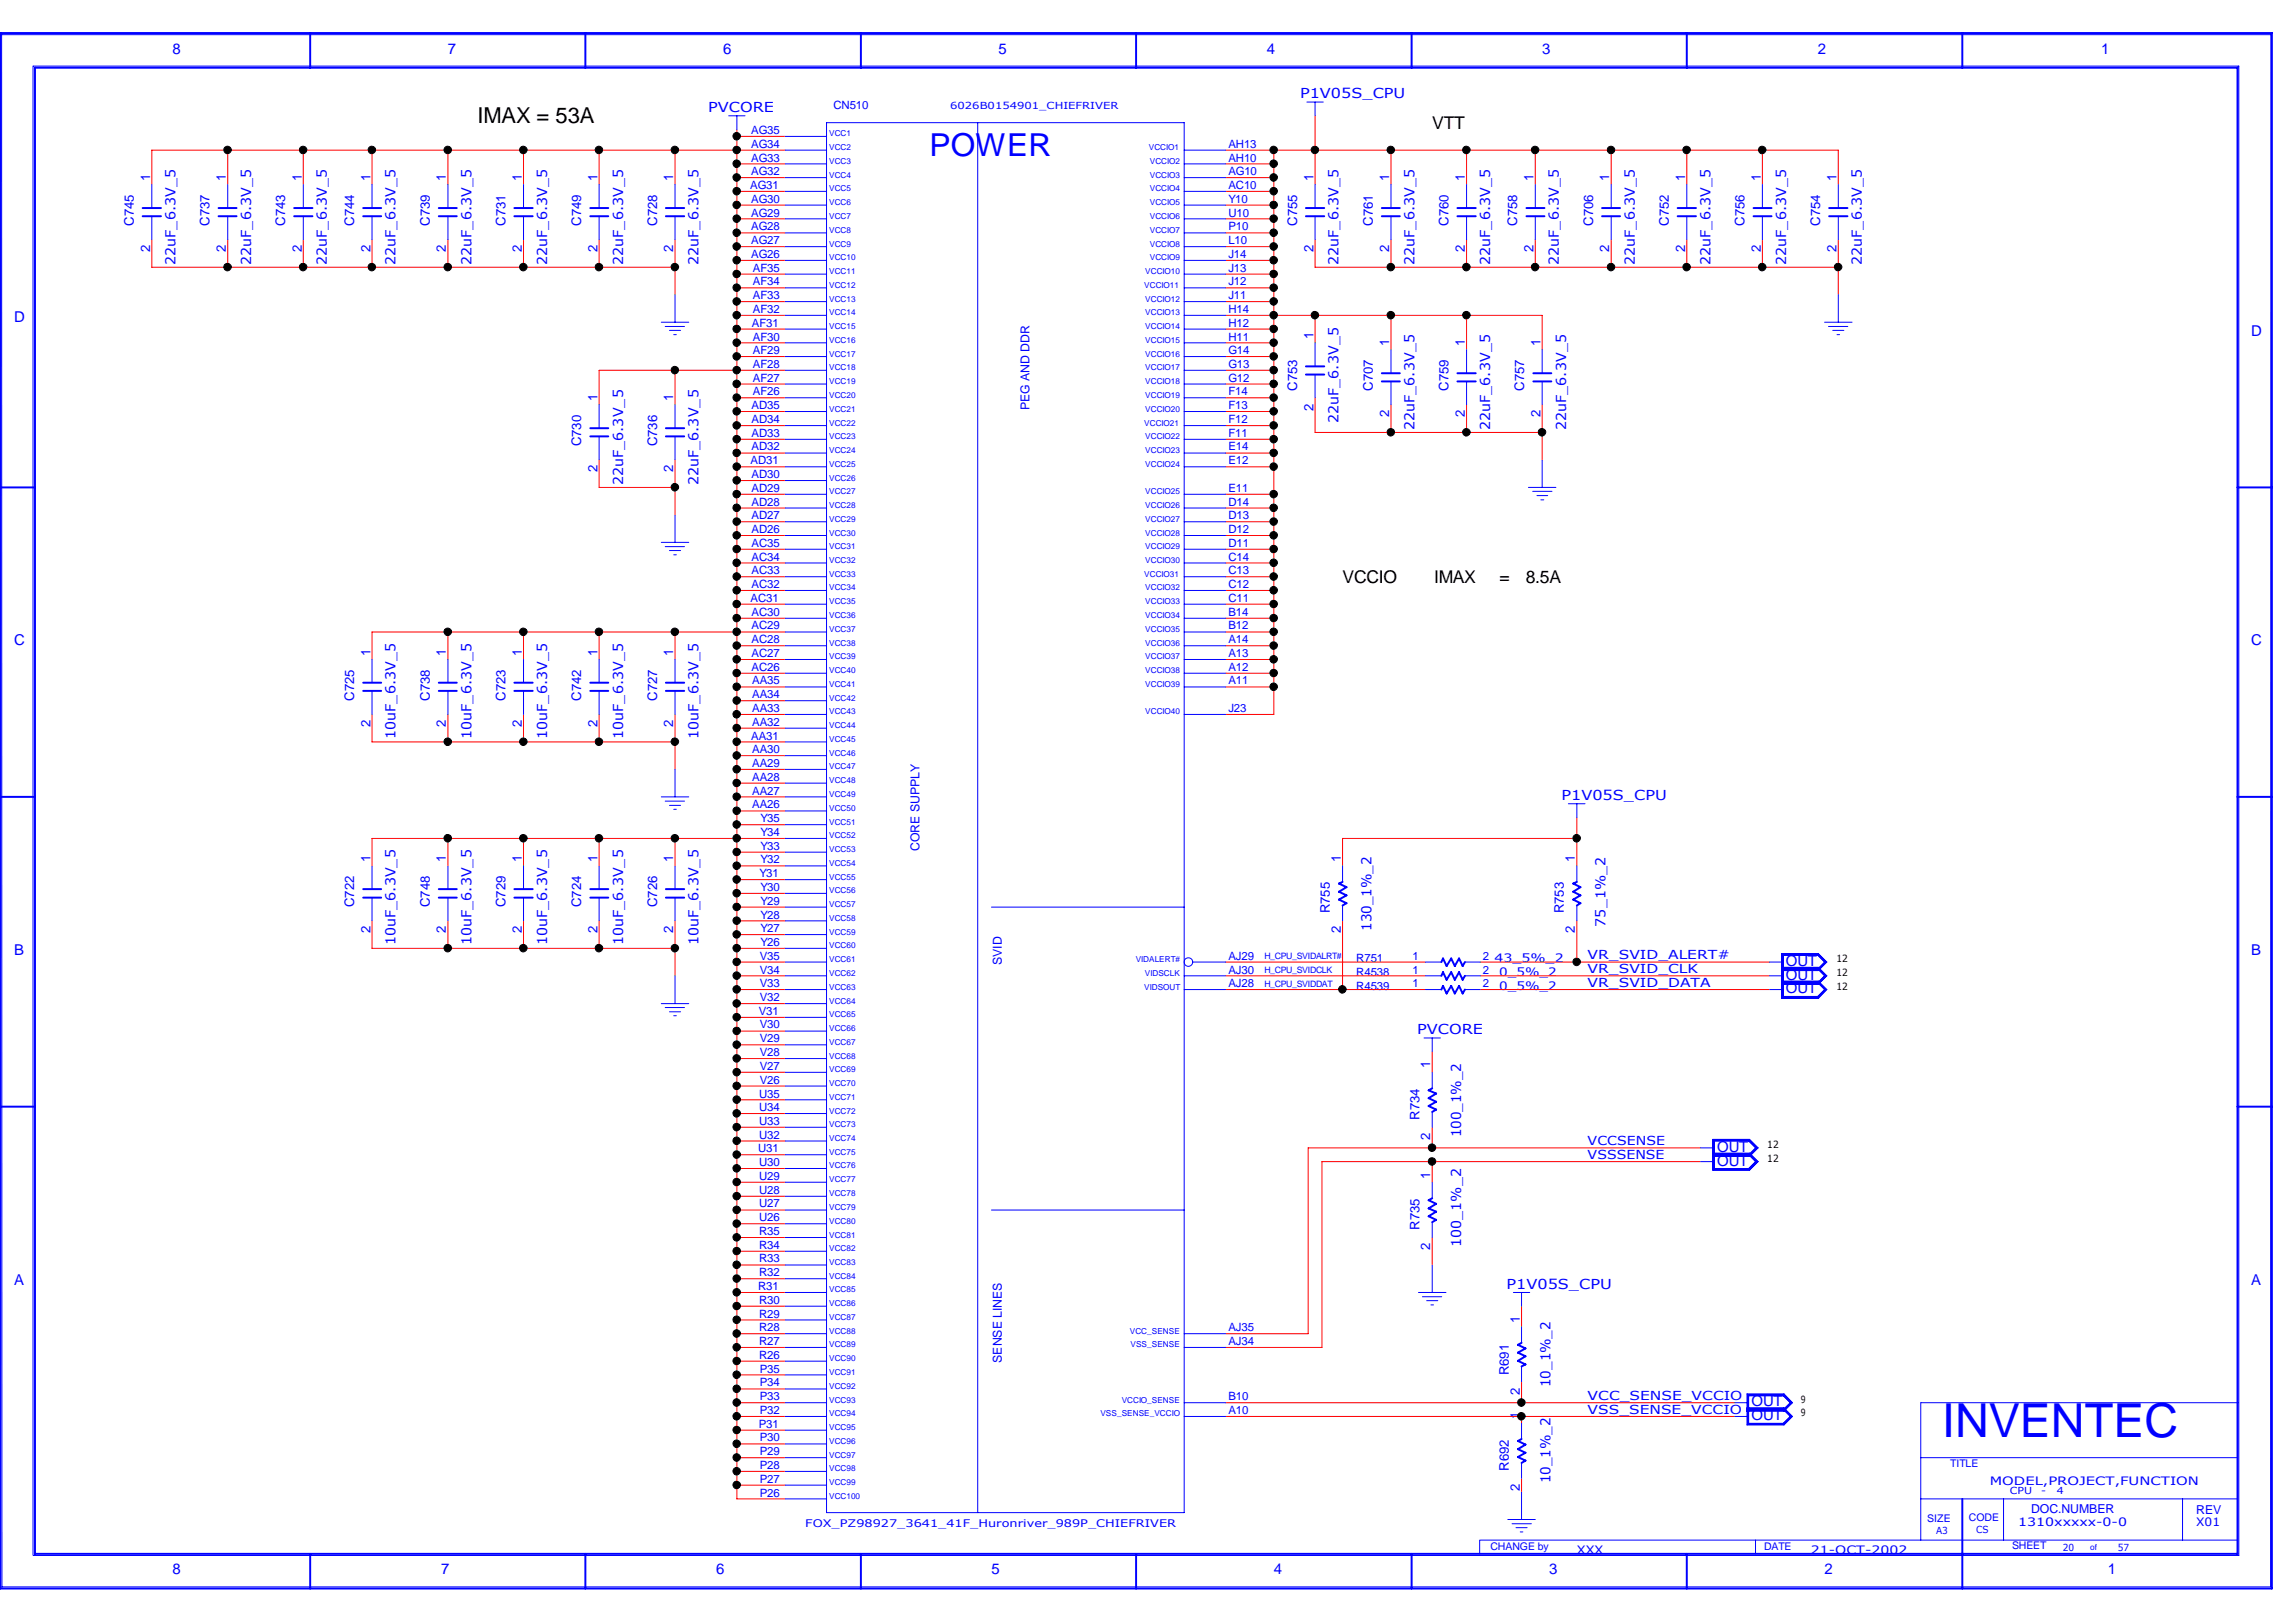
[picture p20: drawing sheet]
<svg xmlns="http://www.w3.org/2000/svg" width="297mm" height="210mm" viewBox="0 0 297 210" stroke-linecap="round" stroke-linejoin="round" font-family="sans-serif">
<defs><g id="words">
<text font-size="6.1" fill="#00f" x="251.2" y="186">INVENTEC</text>
<text font-size="4.1" fill="#00f" x="120.3" y="20.2">POWER</text>
<text font-size="2.8" x="61.8" y="15.9">IMAX = 53A</text>
<g font-size="2.3">
<text x="185.3" y="16.7">VTT</text>
<text x="173.7" y="75.5">VCCIO</text>
<text x="185.5" y="75.5">IMAX</text>
<text x="194" y="75.5">=</text>
<text x="197.4" y="75.5">8.5A</text>
</g>
<g font-size="1.9" fill="#00f">
<text x="22.3" y="6.9">8</text>
<text x="58" y="6.9">7</text>
<text x="93.6" y="6.9">6</text>
<text x="129.2" y="6.9">5</text>
<text x="163.9" y="6.9">4</text>
<text x="199.5" y="6.9">3</text>
<text x="235.2" y="6.9">2</text>
<text x="271.8" y="6.9">1</text>
<text x="1.8" y="41.7">D</text>
<text x="291.2" y="43.4">D</text>
<text x="1.8" y="83.5">C</text>
<text x="291.2" y="83.5">C</text>
<text x="1.8" y="123.6">B</text>
<text x="231.1" y="125">OUT</text>
<text x="291.2" y="123.6">B</text>
<text x="231.1" y="128.6">OUT</text>
<text x="231.1" y="126.8">OUT</text>
<text x="222.2" y="149.1">OUT</text>
<text x="222.2" y="150.8">OUT</text>
<text x="1.8" y="166.3">A</text>
<text x="291.2" y="166.3">A</text>
<text x="226.6" y="182">OUT</text>
<text x="226.6" y="183.8">OUT</text>
<text x="22.3" y="203.7">8</text>
<text x="57.1" y="203.7">7</text>
<text x="92.7" y="203.7">6</text>
<text x="128.3" y="203.7">5</text>
<text x="164.8" y="203.7">4</text>
<text x="200.4" y="203.7">3</text>
<text x="236" y="203.7">2</text>
<text x="272.7" y="203.7">1</text>
</g>
<g font-size="1.8" fill="#00f">
<text x="91.6" y="14.5">PVCORE</text>
<text x="168.2" y="12.7">P1V05S_CPU</text>
<text x="22.7" y="34.3" transform="rotate(-90 22.7 34.3)">22uF_6.3V_5</text>
<text x="32.5" y="34.3" transform="rotate(-90 32.5 34.3)">22uF_6.3V_5</text>
<text x="42.3" y="34.3" transform="rotate(-90 42.3 34.3)">22uF_6.3V_5</text>
<text x="51.2" y="34.3" transform="rotate(-90 51.2 34.3)">22uF_6.3V_5</text>
<text x="61" y="34.3" transform="rotate(-90 61 34.3)">22uF_6.3V_5</text>
<text x="70.8" y="34.3" transform="rotate(-90 70.8 34.3)">22uF_6.3V_5</text>
<text x="80.6" y="34.3" transform="rotate(-90 80.6 34.3)">22uF_6.3V_5</text>
<text x="90.4" y="34.3" transform="rotate(-90 90.4 34.3)">22uF_6.3V_5</text>
<text x="173.2" y="34.3" transform="rotate(-90 173.2 34.3)">22uF_6.3V_5</text>
<text x="183" y="34.3" transform="rotate(-90 183 34.3)">22uF_6.3V_5</text>
<text x="192.8" y="34.3" transform="rotate(-90 192.8 34.3)">22uF_6.3V_5</text>
<text x="201.7" y="34.3" transform="rotate(-90 201.7 34.3)">22uF_6.3V_5</text>
<text x="211.5" y="34.3" transform="rotate(-90 211.5 34.3)">22uF_6.3V_5</text>
<text x="221.3" y="34.3" transform="rotate(-90 221.3 34.3)">22uF_6.3V_5</text>
<text x="231.1" y="34.3" transform="rotate(-90 231.1 34.3)">22uF_6.3V_5</text>
<text x="240.9" y="34.3" transform="rotate(-90 240.9 34.3)">22uF_6.3V_5</text>
<text x="173.2" y="54.8" transform="rotate(-90 173.2 54.8)">22uF_6.3V_5</text>
<text x="183" y="55.7" transform="rotate(-90 183 55.7)">22uF_6.3V_5</text>
<text x="192.8" y="55.7" transform="rotate(-90 192.8 55.7)">22uF_6.3V_5</text>
<text x="202.6" y="55.7" transform="rotate(-90 202.6 55.7)">22uF_6.3V_5</text>
<text x="80.6" y="62.8" transform="rotate(-90 80.6 62.8)">22uF_6.3V_5</text>
<text x="90.4" y="62.8" transform="rotate(-90 90.4 62.8)">22uF_6.3V_5</text>
<text x="51.2" y="95.6" transform="rotate(-90 51.2 95.6)">10uF_6.3V_5</text>
<text x="61" y="95.6" transform="rotate(-90 61 95.6)">10uF_6.3V_5</text>
<text x="70.8" y="95.6" transform="rotate(-90 70.8 95.6)">10uF_6.3V_5</text>
<text x="80.6" y="95.6" transform="rotate(-90 80.6 95.6)">10uF_6.3V_5</text>
<text x="90.4" y="95.6" transform="rotate(-90 90.4 95.6)">10uF_6.3V_5</text>
<text x="202" y="103.6">P1V05S_CPU</text>
<text x="207.7" y="119.9" transform="rotate(-90 207.7 119.9)">75_1%_2</text>
<text x="51.2" y="122.3" transform="rotate(-90 51.2 122.3)">10uF_6.3V_5</text>
<text x="61" y="122.3" transform="rotate(-90 61 122.3)">10uF_6.3V_5</text>
<text x="70.8" y="122.3" transform="rotate(-90 70.8 122.3)">10uF_6.3V_5</text>
<text x="80.6" y="122.3" transform="rotate(-90 80.6 122.3)">10uF_6.3V_5</text>
<text x="90.4" y="122.3" transform="rotate(-90 90.4 122.3)">10uF_6.3V_5</text>
<text x="177.4" y="120.4" transform="rotate(-90 177.4 120.4)">130_1%_2</text>
<text x="183.3" y="133.9">PVCORE</text>
<text x="189" y="147.2" transform="rotate(-90 189 147.2)">100_1%_2</text>
<text x="189" y="161.4" transform="rotate(-90 189 161.4)">100_1%_2</text>
<text x="194.9" y="166.8">P1V05S_CPU</text>
<text x="200.6" y="179.5" transform="rotate(-90 200.6 179.5)">10_1%_2</text>
<text x="200.6" y="191.9" transform="rotate(-90 200.6 191.9)">10_1%_2</text>
</g>
<g font-size="1.7" fill="#00f">
<text x="19.4" y="23.4" transform="rotate(-90 19.4 23.4)">1</text>
<text x="29.2" y="23.4" transform="rotate(-90 29.2 23.4)">1</text>
<text x="39" y="23.4" transform="rotate(-90 39 23.4)">1</text>
<text x="47.9" y="23.4" transform="rotate(-90 47.9 23.4)">1</text>
<text x="57.7" y="23.4" transform="rotate(-90 57.7 23.4)">1</text>
<text x="67.5" y="23.4" transform="rotate(-90 67.5 23.4)">1</text>
<text x="77.3" y="23.4" transform="rotate(-90 77.3 23.4)">1</text>
<text x="87.1" y="23.4" transform="rotate(-90 87.1 23.4)">1</text>
<text x="169.9" y="23.4" transform="rotate(-90 169.9 23.4)">1</text>
<text x="179.7" y="23.4" transform="rotate(-90 179.7 23.4)">1</text>
<text x="189.5" y="23.4" transform="rotate(-90 189.5 23.4)">1</text>
<text x="198.4" y="23.4" transform="rotate(-90 198.4 23.4)">1</text>
<text x="208.2" y="23.4" transform="rotate(-90 208.2 23.4)">1</text>
<text x="218" y="23.4" transform="rotate(-90 218 23.4)">1</text>
<text x="227.8" y="23.4" transform="rotate(-90 227.8 23.4)">1</text>
<text x="237.6" y="23.4" transform="rotate(-90 237.6 23.4)">1</text>
<text x="17.3" y="29.2" transform="rotate(-90 17.3 29.2)">C745</text>
<text x="27.1" y="29.2" transform="rotate(-90 27.1 29.2)">C737</text>
<text x="36.9" y="29.2" transform="rotate(-90 36.9 29.2)">C743</text>
<text x="45.8" y="29.2" transform="rotate(-90 45.8 29.2)">C744</text>
<text x="55.6" y="29.2" transform="rotate(-90 55.6 29.2)">C739</text>
<text x="65.4" y="29.2" transform="rotate(-90 65.4 29.2)">C731</text>
<text x="75.2" y="29.2" transform="rotate(-90 75.2 29.2)">C749</text>
<text x="85" y="29.2" transform="rotate(-90 85 29.2)">C728</text>
<text x="167.8" y="29.2" transform="rotate(-90 167.8 29.2)">C755</text>
<text x="177.6" y="29.2" transform="rotate(-90 177.6 29.2)">C761</text>
<text x="187.4" y="29.2" transform="rotate(-90 187.4 29.2)">C760</text>
<text x="196.3" y="29.2" transform="rotate(-90 196.3 29.2)">C758</text>
<text x="206.1" y="29.2" transform="rotate(-90 206.1 29.2)">C706</text>
<text x="215.9" y="29.2" transform="rotate(-90 215.9 29.2)">C752</text>
<text x="225.7" y="29.2" transform="rotate(-90 225.7 29.2)">C756</text>
<text x="235.5" y="29.2" transform="rotate(-90 235.5 29.2)">C754</text>
<text x="19.4" y="32.6" transform="rotate(-90 19.4 32.6)">2</text>
<text x="29.2" y="32.6" transform="rotate(-90 29.2 32.6)">2</text>
<text x="39" y="32.6" transform="rotate(-90 39 32.6)">2</text>
<text x="47.9" y="32.6" transform="rotate(-90 47.9 32.6)">2</text>
<text x="57.7" y="32.6" transform="rotate(-90 57.7 32.6)">2</text>
<text x="67.5" y="32.6" transform="rotate(-90 67.5 32.6)">2</text>
<text x="77.3" y="32.6" transform="rotate(-90 77.3 32.6)">2</text>
<text x="87.1" y="32.6" transform="rotate(-90 87.1 32.6)">2</text>
<text x="169.9" y="32.6" transform="rotate(-90 169.9 32.6)">2</text>
<text x="179.7" y="32.6" transform="rotate(-90 179.7 32.6)">2</text>
<text x="189.5" y="32.6" transform="rotate(-90 189.5 32.6)">2</text>
<text x="198.4" y="32.6" transform="rotate(-90 198.4 32.6)">2</text>
<text x="208.2" y="32.6" transform="rotate(-90 208.2 32.6)">2</text>
<text x="218" y="32.6" transform="rotate(-90 218 32.6)">2</text>
<text x="227.8" y="32.6" transform="rotate(-90 227.8 32.6)">2</text>
<text x="237.6" y="32.6" transform="rotate(-90 237.6 32.6)">2</text>
<text x="169.9" y="43.9" transform="rotate(-90 169.9 43.9)">1</text>
<text x="179.7" y="44.8" transform="rotate(-90 179.7 44.8)">1</text>
<text x="189.5" y="44.8" transform="rotate(-90 189.5 44.8)">1</text>
<text x="199.3" y="44.8" transform="rotate(-90 199.3 44.8)">1</text>
<text x="77.3" y="51.9" transform="rotate(-90 77.3 51.9)">1</text>
<text x="87.1" y="51.9" transform="rotate(-90 87.1 51.9)">1</text>
<text x="167.8" y="50.6" transform="rotate(-90 167.8 50.6)">C753</text>
<text x="169.9" y="53.1" transform="rotate(-90 169.9 53.1)">2</text>
<text x="177.6" y="50.6" transform="rotate(-90 177.6 50.6)">C707</text>
<text x="187.4" y="50.6" transform="rotate(-90 187.4 50.6)">C759</text>
<text x="197.2" y="50.6" transform="rotate(-90 197.2 50.6)">C757</text>
<text x="75.2" y="57.7" transform="rotate(-90 75.2 57.7)">C730</text>
<text x="85" y="57.7" transform="rotate(-90 85 57.7)">C736</text>
<text x="179.7" y="54" transform="rotate(-90 179.7 54)">2</text>
<text x="189.5" y="54" transform="rotate(-90 189.5 54)">2</text>
<text x="199.3" y="54" transform="rotate(-90 199.3 54)">2</text>
<text x="77.3" y="61.1" transform="rotate(-90 77.3 61.1)">2</text>
<text x="87.1" y="61.1" transform="rotate(-90 87.1 61.1)">2</text>
<text x="47.9" y="84.8" transform="rotate(-90 47.9 84.8)">1</text>
<text x="57.7" y="84.8" transform="rotate(-90 57.7 84.8)">1</text>
<text x="67.5" y="84.8" transform="rotate(-90 67.5 84.8)">1</text>
<text x="77.3" y="84.8" transform="rotate(-90 77.3 84.8)">1</text>
<text x="87.1" y="84.8" transform="rotate(-90 87.1 84.8)">1</text>
<text x="45.8" y="90.7" transform="rotate(-90 45.8 90.7)">C725</text>
<text x="47.9" y="94.1" transform="rotate(-90 47.9 94.1)">2</text>
<text x="55.6" y="90.7" transform="rotate(-90 55.6 90.7)">C738</text>
<text x="57.7" y="94.1" transform="rotate(-90 57.7 94.1)">2</text>
<text x="65.4" y="90.7" transform="rotate(-90 65.4 90.7)">C723</text>
<text x="67.5" y="94.1" transform="rotate(-90 67.5 94.1)">2</text>
<text x="75.2" y="90.7" transform="rotate(-90 75.2 90.7)">C742</text>
<text x="77.3" y="94.1" transform="rotate(-90 77.3 94.1)">2</text>
<text x="85" y="90.7" transform="rotate(-90 85 90.7)">C727</text>
<text x="87.1" y="94.1" transform="rotate(-90 87.1 94.1)">2</text>
<text x="47.9" y="111.5" transform="rotate(-90 47.9 111.5)">1</text>
<text x="57.7" y="111.5" transform="rotate(-90 57.7 111.5)">1</text>
<text x="67.5" y="111.5" transform="rotate(-90 67.5 111.5)">1</text>
<text x="77.3" y="111.5" transform="rotate(-90 77.3 111.5)">1</text>
<text x="87.1" y="111.5" transform="rotate(-90 87.1 111.5)">1</text>
<text x="173.5" y="111.5" transform="rotate(-90 173.5 111.5)">1</text>
<text x="203.7" y="111.5" transform="rotate(-90 203.7 111.5)">1</text>
<text x="45.8" y="117.4" transform="rotate(-90 45.8 117.4)">C722</text>
<text x="55.6" y="117.4" transform="rotate(-90 55.6 117.4)">C748</text>
<text x="65.4" y="117.4" transform="rotate(-90 65.4 117.4)">C729</text>
<text x="75.2" y="117.4" transform="rotate(-90 75.2 117.4)">C724</text>
<text x="85" y="117.4" transform="rotate(-90 85 117.4)">C726</text>
<text x="172" y="118.2" transform="rotate(-90 172 118.2)">R755</text>
<text x="202.3" y="118.2" transform="rotate(-90 202.3 118.2)">R753</text>
<text x="47.9" y="120.8" transform="rotate(-90 47.9 120.8)">2</text>
<text x="57.7" y="120.8" transform="rotate(-90 57.7 120.8)">2</text>
<text x="67.5" y="120.8" transform="rotate(-90 67.5 120.8)">2</text>
<text x="77.3" y="120.8" transform="rotate(-90 77.3 120.8)">2</text>
<text x="87.1" y="120.8" transform="rotate(-90 87.1 120.8)">2</text>
<text x="173.5" y="120.8" transform="rotate(-90 173.5 120.8)">2</text>
<text x="203.7" y="120.8" transform="rotate(-90 203.7 120.8)">2</text>
<text x="185" y="138.3" transform="rotate(-90 185 138.3)">1</text>
<text x="183.6" y="144.9" transform="rotate(-90 183.6 144.9)">R734</text>
<text x="185" y="147.5" transform="rotate(-90 185 147.5)">2</text>
<text x="185" y="152.5" transform="rotate(-90 185 152.5)">1</text>
<text x="183.6" y="159.1" transform="rotate(-90 183.6 159.1)">R735</text>
<text x="185" y="161.8" transform="rotate(-90 185 161.8)">2</text>
<text x="196.6" y="171.2" transform="rotate(-90 196.6 171.2)">1</text>
<text x="195.2" y="178" transform="rotate(-90 195.2 178)">R691</text>
<text x="196.6" y="183.7" transform="rotate(-90 196.6 183.7)">1</text>
<text x="196.6" y="180.5" transform="rotate(-90 196.6 180.5)">2</text>
<text x="195.2" y="190.3" transform="rotate(-90 195.2 190.3)">R692</text>
<text x="196.6" y="192.9" transform="rotate(-90 196.6 192.9)">2</text>
</g>
<g font-size="1.6" fill="#00f">
<text x="133.2" y="53.1" transform="rotate(-90 133.2 53.1)">PEG AND DDR</text>
<text x="119" y="110.1" transform="rotate(-90 119 110.1)">CORE SUPPLY</text>
<text x="129.6" y="124.9" transform="rotate(-90 129.6 124.9)">SVID</text>
<text x="205.4" y="124.2">VR_SVID_ALERT#</text>
<text x="205.4" y="125.9">VR_SVID_CLK</text>
<text x="205.4" y="127.7">VR_SVID_DATA</text>
<text x="205.4" y="148.2">VCCSENSE</text>
<text x="205.4" y="150">VSSSENSE</text>
<text x="129.6" y="176.4" transform="rotate(-90 129.6 176.4)">SENSE LINES</text>
<text x="205.4" y="181.1">VCC_SENSE_VCCIO</text>
<text x="205.4" y="182.9">VSS_SENSE_VCCIO</text>
<text x="262.8" y="195.8">DOC.NUMBER</text>
<text x="284.1" y="195.9">REV</text>
</g>
<g font-size="1.5" fill="#00f">
<text x="97.2" y="17.4">AG35</text>
<text x="107.8" y="14.1">CN510</text>
<text x="97.2" y="22.7">AG32</text>
<text x="97.2" y="20.9">AG33</text>
<text x="97.2" y="19.1">AG34</text>
<text x="158.9" y="22.7">AG10</text>
<text x="158.9" y="20.9">AH10</text>
<text x="158.9" y="19.1">AH13</text>
<text x="97.1" y="24.5">AG31</text>
<text x="97.2" y="29.8">AG28</text>
<text x="97.2" y="28">AG29</text>
<text x="97.2" y="26.2">AG30</text>
<text x="158.9" y="29.8">P10</text>
<text x="158.9" y="28">U10</text>
<text x="158.9" y="26.2">Y10</text>
<text x="158.9" y="24.5">AC10</text>
<text x="97.2" y="31.6">AG27</text>
<text x="97.2" y="33.4">AG26</text>
<text x="97.4" y="35.1">AF35</text>
<text x="158.9" y="33.4">J14</text>
<text x="158.9" y="31.6">L10</text>
<text x="158.9" y="35.1">J13</text>
<text x="97.4" y="40.5">AF32</text>
<text x="97.4" y="38.7">AF33</text>
<text x="97.4" y="36.9">AF34</text>
<text x="158.9" y="40.5">H14</text>
<text x="158.9" y="38.7">J11</text>
<text x="158.9" y="36.9">J12</text>
<text x="97.3" y="42.3">AF31</text>
<text x="97.4" y="47.6">AF28</text>
<text x="97.4" y="45.8">AF29</text>
<text x="97.4" y="44.1">AF30</text>
<text x="158.9" y="47.6">G13</text>
<text x="158.9" y="45.8">G14</text>
<text x="158.9" y="44.1">H11</text>
<text x="158.9" y="42.3">H12</text>
<text x="97.2" y="53">AD35</text>
<text x="97.4" y="51.2">AF26</text>
<text x="97.4" y="49.4">AF27</text>
<text x="158.9" y="53">F13</text>
<text x="158.9" y="51.2">F14</text>
<text x="158.9" y="49.4">G12</text>
<text x="97.2" y="58.3">AD32</text>
<text x="97.2" y="56.5">AD33</text>
<text x="97.2" y="54.7">AD34</text>
<text x="158.9" y="58.3">E14</text>
<text x="158.9" y="56.5">F11</text>
<text x="158.9" y="54.7">F12</text>
<text x="97.1" y="60.1">AD31</text>
<text x="97.2" y="65.4">AD28</text>
<text x="97.2" y="63.6">AD29</text>
<text x="97.2" y="61.8">AD30</text>
<text x="158.9" y="65.4">D14</text>
<text x="158.9" y="63.6">E11</text>
<text x="158.9" y="60.1">E12</text>
<text x="97.2" y="70.8">AC35</text>
<text x="97.2" y="69">AD26</text>
<text x="97.2" y="67.2">AD27</text>
<text x="158.9" y="70.8">D11</text>
<text x="158.9" y="69">D12</text>
<text x="158.9" y="67.2">D13</text>
<text x="97.1" y="77.9">AC31</text>
<text x="97.2" y="76.1">AC32</text>
<text x="97.2" y="74.3">AC33</text>
<text x="97.2" y="72.6">AC34</text>
<text x="158.9" y="77.9">C11</text>
<text x="158.9" y="76.1">C12</text>
<text x="158.9" y="74.3">C13</text>
<text x="158.9" y="72.6">C14</text>
<text x="97.2" y="83.2">AC28</text>
<text x="97.2" y="81.4">AC29</text>
<text x="97.2" y="79.7">AC30</text>
<text x="158.9" y="83.2">A14</text>
<text x="158.9" y="81.4">B12</text>
<text x="158.9" y="79.7">B14</text>
<text x="97.2" y="86.8">AC26</text>
<text x="97.2" y="85">AC27</text>
<text x="97.3" y="88.6">AA35</text>
<text x="158.9" y="88.6">A11</text>
<text x="158.9" y="86.8">A12</text>
<text x="158.9" y="85">A13</text>
<text x="97.2" y="95.7">AA31</text>
<text x="97.3" y="93.9">AA32</text>
<text x="97.3" y="92.2">AA33</text>
<text x="97.3" y="90.4">AA34</text>
<text x="158.9" y="92.2">J23</text>
<text x="97.3" y="101">AA28</text>
<text x="97.3" y="99.3">AA29</text>
<text x="97.3" y="97.5">AA30</text>
<text x="97.3" y="104.6">AA26</text>
<text x="97.3" y="102.8">AA27</text>
<text x="98.4" y="106.4">Y35</text>
<text x="98.3" y="113.5">Y31</text>
<text x="98.4" y="111.7">Y32</text>
<text x="98.4" y="109.9">Y33</text>
<text x="98.4" y="108.2">Y34</text>
<text x="98.4" y="118.9">Y28</text>
<text x="98.4" y="117.1">Y29</text>
<text x="98.4" y="115.3">Y30</text>
<text x="98.3" y="126">V34</text>
<text x="98.3" y="124.2">V35</text>
<text x="98.4" y="122.4">Y26</text>
<text x="98.4" y="120.6">Y27</text>
<text x="158.9" y="126">AJ30</text>
<text x="158.9" y="124.2">AJ29</text>
<text x="175.5" y="124.5">R751</text>
<text x="182.7" y="126">1</text>
<text x="182.7" y="124.2">1</text>
<text x="191.9" y="126">2</text>
<text x="191.9" y="124.2">2</text>
<text x="193.3" y="124.5">43_5%_2</text>
<text x="98.2" y="131.3">V31</text>
<text x="98.3" y="129.5">V32</text>
<text x="98.3" y="127.8">V33</text>
<text x="158.9" y="127.8">AJ28</text>
<text x="175.5" y="128.1">R4539</text>
<text x="175.5" y="126.3">R4538</text>
<text x="182.7" y="127.8">1</text>
<text x="191.9" y="127.8">2</text>
<text x="194" y="128.1">0_5%_2</text>
<text x="194" y="126.3">0_5%_2</text>
<text x="98.3" y="136.7">V28</text>
<text x="98.3" y="134.9">V29</text>
<text x="98.3" y="133.1">V30</text>
<text x="98.2" y="143.8">U34</text>
<text x="98.2" y="142">U35</text>
<text x="98.3" y="140.3">V26</text>
<text x="98.3" y="138.4">V27</text>
<text x="98.1" y="149.1">U31</text>
<text x="98.2" y="147.4">U32</text>
<text x="98.2" y="145.6">U33</text>
<text x="98.2" y="154.5">U28</text>
<text x="98.2" y="152.7">U29</text>
<text x="98.2" y="150.9">U30</text>
<text x="98.2" y="161.6">R34</text>
<text x="98.2" y="159.8">R35</text>
<text x="98.2" y="158">U26</text>
<text x="98.2" y="156.3">U27</text>
<text x="98.1" y="167">R31</text>
<text x="98.2" y="165.2">R32</text>
<text x="98.2" y="163.4">R33</text>
<text x="98.2" y="172.3">R28</text>
<text x="98.2" y="170.5">R29</text>
<text x="98.2" y="168.7">R30</text>
<text x="158.9" y="172.3">AJ35</text>
<text x="98.2" y="175.9">R26</text>
<text x="98.2" y="174.1">R27</text>
<text x="98.3" y="179.4">P34</text>
<text x="98.3" y="177.6">P35</text>
<text x="158.9" y="174.1">AJ34</text>
<text x="98.2" y="184.7">P31</text>
<text x="98.3" y="183">P32</text>
<text x="98.3" y="181.2">P33</text>
<text x="158.9" y="183">A10</text>
<text x="158.9" y="181.2">B10</text>
<text x="98.3" y="191.9">P27</text>
<text x="98.3" y="190.1">P28</text>
<text x="98.3" y="188.3">P29</text>
<text x="98.3" y="186.5">P30</text>
<text x="98.3" y="193.7">P26</text>
<text x="257.4" y="192.2">MODEL,PROJECT,FUNCTION</text>
<text x="261.1" y="197.5">1310xxxxx-0-0</text>
<text x="284.1" y="197.5">X01</text>
<text x="204" y="201.1">XXX</text>
<text x="234.3" y="201.1">21-OCT-2002</text>
</g>
<g font-size="1.4" fill="#00f">
<text x="252.3" y="189.9">TITLE</text>
<text x="104.2" y="197.6">FOX_PZ98927_3641_41F_Huronriver_989P_CHIEFRIVER</text>
<text x="249.3" y="197">SIZE</text>
<text x="254.7" y="196.8">CODE</text>
<text x="192.8" y="200.6">CHANGE by</text>
<text x="228.2" y="200.6">DATE</text>
<text x="260.3" y="200.4">SHEET</text>
</g>
<g font-size="1.3" fill="#00f">
<text x="122.9" y="14.1">6026B0154901_CHIEFRIVER</text>
<text x="260" y="193.4">CPU</text>
<text x="264.1" y="193.4">-</text>
<text x="266.1" y="193.4">4</text>
<text x="250.5" y="198.5">A3</text>
<text x="255.6" y="198.4">CS</text>
<text x="266.9" y="200.7">20</text>
<text x="274" y="200.7">57</text>
</g>
<g font-size="1.3">
<text x="237.6" y="124.5">12</text>
<text x="237.6" y="128.1">12</text>
<text x="237.6" y="126.3">12</text>
<text x="228.6" y="148.5">12</text>
<text x="228.6" y="150.3">12</text>
<text x="233" y="181.5">9</text>
<text x="233" y="183.3">9</text>
</g>
<g font-size="1.1" fill="#00f">
<text x="107.3" y="17.7">VCC1</text>
<text x="107.3" y="23">VCC4</text>
<text x="107.3" y="21.2">VCC3</text>
<text x="107.3" y="19.4">VCC2</text>
<text x="148.6" y="19.4">VCCIO1</text>
<text x="148.8" y="23">VCCIO3</text>
<text x="148.8" y="21.2">VCCIO2</text>
<text x="107.3" y="28.3">VCC7</text>
<text x="107.3" y="26.5">VCC6</text>
<text x="107.3" y="24.8">VCC5</text>
<text x="148.8" y="28.3">VCCIO6</text>
<text x="148.8" y="26.5">VCCIO5</text>
<text x="148.8" y="24.8">VCCIO4</text>
<text x="107.3" y="35.5">VCC11</text>
<text x="107.3" y="33.7">VCC10</text>
<text x="107.3" y="31.9">VCC9</text>
<text x="107.3" y="30.1">VCC8</text>
<text x="148.2" y="35.5">VCCIO10</text>
<text x="148.8" y="33.7">VCCIO9</text>
<text x="148.8" y="31.9">VCCIO8</text>
<text x="148.8" y="30.1">VCCIO7</text>
<text x="107.3" y="40.8">VCC14</text>
<text x="107.3" y="39">VCC13</text>
<text x="107.3" y="37.3">VCC12</text>
<text x="148" y="37.3">VCCIO11</text>
<text x="148.2" y="40.8">VCCIO13</text>
<text x="148.2" y="39">VCCIO12</text>
<text x="107.3" y="47.9">VCC18</text>
<text x="107.3" y="46.1">VCC17</text>
<text x="107.3" y="44.4">VCC16</text>
<text x="107.3" y="42.6">VCC15</text>
<text x="148.2" y="47.9">VCCIO17</text>
<text x="148.2" y="46.1">VCCIO16</text>
<text x="148.2" y="44.4">VCCIO15</text>
<text x="148.2" y="42.6">VCCIO14</text>
<text x="107.3" y="53.3">VCC21</text>
<text x="107.3" y="51.5">VCC20</text>
<text x="107.3" y="49.7">VCC19</text>
<text x="148.2" y="53.3">VCCIO20</text>
<text x="148.2" y="51.5">VCCIO19</text>
<text x="148.2" y="49.7">VCCIO18</text>
<text x="107.3" y="58.6">VCC24</text>
<text x="107.3" y="56.9">VCC23</text>
<text x="107.3" y="55.1">VCC22</text>
<text x="148" y="55.1">VCCIO21</text>
<text x="148.2" y="58.6">VCCIO23</text>
<text x="148.2" y="56.9">VCCIO22</text>
<text x="107.3" y="65.7">VCC28</text>
<text x="107.3" y="64">VCC27</text>
<text x="107.3" y="62.2">VCC26</text>
<text x="107.3" y="60.4">VCC25</text>
<text x="148.2" y="65.7">VCCIO26</text>
<text x="148.2" y="64">VCCIO25</text>
<text x="148.2" y="60.4">VCCIO24</text>
<text x="107.3" y="71.1">VCC31</text>
<text x="107.3" y="69.3">VCC30</text>
<text x="107.3" y="67.5">VCC29</text>
<text x="148.2" y="71.1">VCCIO29</text>
<text x="148.2" y="69.3">VCCIO28</text>
<text x="148.2" y="67.5">VCCIO27</text>
<text x="107.3" y="76.4">VCC34</text>
<text x="107.3" y="74.6">VCC33</text>
<text x="107.3" y="72.9">VCC32</text>
<text x="148" y="74.6">VCCIO31</text>
<text x="148.2" y="72.9">VCCIO30</text>
<text x="148.2" y="76.4">VCCIO32</text>
<text x="107.3" y="83.6">VCC38</text>
<text x="107.3" y="81.8">VCC37</text>
<text x="107.3" y="80">VCC36</text>
<text x="107.3" y="78.2">VCC35</text>
<text x="148.2" y="83.6">VCCIO36</text>
<text x="148.2" y="81.8">VCCIO35</text>
<text x="148.2" y="80">VCCIO34</text>
<text x="148.2" y="78.2">VCCIO33</text>
<text x="107.3" y="88.9">VCC41</text>
<text x="107.3" y="87.1">VCC40</text>
<text x="107.3" y="85.3">VCC39</text>
<text x="148.2" y="88.9">VCCIO39</text>
<text x="148.2" y="87.1">VCCIO38</text>
<text x="148.2" y="85.3">VCCIO37</text>
<text x="107.3" y="94.2">VCC44</text>
<text x="107.3" y="92.5">VCC43</text>
<text x="107.3" y="90.7">VCC42</text>
<text x="148.2" y="92.5">VCCIO40</text>
<text x="107.3" y="101.3">VCC48</text>
<text x="107.3" y="99.6">VCC47</text>
<text x="107.3" y="97.8">VCC46</text>
<text x="107.3" y="96">VCC45</text>
<text x="107.3" y="106.7">VCC51</text>
<text x="107.3" y="104.9">VCC50</text>
<text x="107.3" y="103.1">VCC49</text>
<text x="107.3" y="113.8">VCC55</text>
<text x="107.3" y="112.1">VCC54</text>
<text x="107.3" y="110.3">VCC53</text>
<text x="107.3" y="108.5">VCC52</text>
<text x="107.3" y="119.2">VCC58</text>
<text x="107.3" y="117.4">VCC57</text>
<text x="107.3" y="115.6">VCC56</text>
<text x="107.3" y="124.5">VCC61</text>
<text x="107.3" y="122.7">VCC60</text>
<text x="107.3" y="120.9">VCC59</text>
<text x="146.9" y="124.5">VIDALERT#</text>
<text x="163.6" y="125.9">H_CPU_SVIDCLK</text>
<text x="163.6" y="124.1">H_CPU_SVIDALRT#</text>
<text x="107.3" y="131.7">VCC65</text>
<text x="107.3" y="129.9">VCC64</text>
<text x="107.3" y="128.1">VCC63</text>
<text x="107.3" y="126.3">VCC62</text>
<text x="148" y="128.1">VIDSOUT</text>
<text x="148.1" y="126.3">VIDSCLK</text>
<text x="163.6" y="127.7">H_CPU_SVIDDAT</text>
<text x="107.3" y="137">VCC68</text>
<text x="107.3" y="135.2">VCC67</text>
<text x="107.3" y="133.4">VCC66</text>
<text x="107.3" y="142.3">VCC71</text>
<text x="107.3" y="140.5">VCC70</text>
<text x="107.3" y="138.8">VCC69</text>
<text x="107.3" y="149.4">VCC75</text>
<text x="107.3" y="147.7">VCC74</text>
<text x="107.3" y="145.9">VCC73</text>
<text x="107.3" y="144.1">VCC72</text>
<text x="107.3" y="154.8">VCC78</text>
<text x="107.3" y="153">VCC77</text>
<text x="107.3" y="151.2">VCC76</text>
<text x="107.3" y="161.9">VCC82</text>
<text x="107.3" y="160.1">VCC81</text>
<text x="107.3" y="158.4">VCC80</text>
<text x="107.3" y="156.6">VCC79</text>
<text x="107.3" y="167.3">VCC85</text>
<text x="107.3" y="165.5">VCC84</text>
<text x="107.3" y="163.7">VCC83</text>
<text x="107.3" y="172.6">VCC88</text>
<text x="107.3" y="170.8">VCC87</text>
<text x="107.3" y="169">VCC86</text>
<text x="146.2" y="172.6">VCC_SENSE</text>
<text x="107.3" y="179.7">VCC92</text>
<text x="107.3" y="177.9">VCC91</text>
<text x="107.3" y="176.1">VCC90</text>
<text x="107.3" y="174.4">VCC89</text>
<text x="146.3" y="174.4">VSS_SENSE</text>
<text x="107.3" y="185.1">VCC95</text>
<text x="107.3" y="183.3">VCC94</text>
<text x="107.3" y="181.5">VCC93</text>
<text x="142.4" y="183.3">VSS_SENSE_VCCIO</text>
<text x="145.1" y="181.5">VCCIO_SENSE</text>
<text x="107.3" y="190.4">VCC98</text>
<text x="107.3" y="188.6">VCC97</text>
<text x="107.3" y="186.9">VCC96</text>
<text x="107.3" y="194">VCC100</text>
<text x="107.3" y="192.2">VCC99</text>
<text x="270.4" y="200.6">of</text>
</g>
</g></defs>
<g fill="none" stroke="#f00" stroke-width=".13">
<path d="M29.5 19.4v4.5M39.2 19.4v4.5M48.1 19.4v4.5M58 19.4v4.5M67.7 19.4v4.5M77.5 19.4v4.5M87.3 19.4v4.5M95.3 16.8v177.2h6.3M95.3 17.7h6.3M101.6 19.4h-82v4.5M158.6 19.4h79.2v4.5M164.8 19.4v73.1h-6.2"/>
<path d="M170.1 15v8.9M180 19.4v4.5M189.7 19.4v4.5M198.6 19.4v4.5M208.4 19.4v4.5M218.2 19.4v4.5M228 19.4v4.5M19.6 31v3.6h67.7M29.5 31v3.6M39.2 31v3.6M48.1 31v3.6M58 31v3.6"/>
<path d="M67.7 31v3.6M77.5 31v3.6M87.3 31v7.1M95.3 39h6.3M95.3 37.3h6.3M95.3 35.5h6.3M95.3 33.7h6.3M95.3 31.9h6.3M95.3 30.1h6.3M95.3 28.3h6.3M95.3 26.5h6.3M95.3 24.8h6.3"/>
<path d="M95.3 23h6.3M95.3 21.2h6.3M158.6 39h6.2M158.6 37.3h6.2M158.6 35.5h6.2M158.6 33.7h6.2M158.6 31.9h6.2M158.6 30.1h6.2M158.6 28.3h6.2M158.6 26.5h6.2M158.6 24.8h6.2M158.6 23h6.2"/>
<path d="M158.6 21.2h6.2M170.1 31v3.6h67.7M180 31v3.6M189.7 31v3.6M198.6 31v3.6M208.4 31v3.6M218.2 31v3.6M228 31v3.6M237.8 31v7.1M77.5 59.5v3.6h9.8M87.3 47.9v4.5M87.3 59.5v7.1"/>
<path d="M95.3 58.6h6.3M95.3 56.9h6.3M95.3 55.1h6.3M95.3 53.3h6.3M95.3 51.5h6.3M95.3 49.7h6.3M95.3 46.1h6.3M95.3 44.4h6.3M95.3 42.6h6.3M95.3 40.8h6.3M101.6 47.9h-24.1v4.5M158.6 58.6h6.2"/>
<path d="M158.6 56.9h6.2M158.6 55.1h6.2M158.6 53.3h6.2M158.6 51.5h6.2M158.6 49.7h6.2M158.6 47.9h6.2M158.6 46.1h6.2M158.6 44.4h6.2M158.6 42.6h6.2M158.6 40.8h40.9v4.5M170.1 40.8v3.6M170.1 51.5v4.5h29.4"/>
<path d="M180 40.8v4.5M180 52.4v3.6M189.7 40.8v4.5M189.7 52.4v3.6M199.5 52.4v7.1M95.3 78.2h6.3M95.3 76.4h6.3M95.3 74.6h6.3M95.3 72.9h6.3M95.3 71.1h6.3M95.3 69.3h6.3M95.3 67.5h6.3"/>
<path d="M95.3 65.7h6.3M95.3 64h6.3M95.3 62.2h6.3M95.3 60.4h6.3M158.6 78.2h6.2M158.6 76.4h6.2M158.6 74.6h6.2M158.6 72.9h6.2M158.6 71.1h6.2M158.6 69.3h6.2M158.6 67.5h6.2M158.6 65.7h6.2"/>
<path d="M158.6 64h6.2M158.6 60.4h6.2M48.1 92.5v3.5h39.2M58 81.8v3.5M58 92.5v3.5M67.7 81.8v3.5M67.7 92.5v3.5M77.5 81.8v3.5M77.5 92.5v3.5M87.3 81.8v3.5M87.3 92.5v7.1M95.3 96h6.3"/>
<path d="M95.3 99.6h6.3M95.3 97.8h6.3M95.3 94.2h6.3M95.3 92.5h6.3M95.3 90.7h6.3M95.3 88.9h6.3M95.3 87.1h6.3M95.3 85.3h6.3M95.3 83.6h6.3M95.3 80h6.3M101.6 81.8h-53.5v3.5M158.6 81.8h6.2"/>
<path d="M158.6 88.9h6.2M158.6 87.1h6.2M158.6 85.3h6.2M158.6 83.6h6.2M158.6 80h6.2M48.1 119.2v3.5h39.2M58 108.5v3.6M58 119.2v3.5M67.7 108.5v3.6M67.7 119.2v3.5M77.5 108.5v3.6M77.5 119.2v3.5"/>
<path d="M87.3 108.5v3.6M87.3 119.2v7.1M95.3 119.2h6.3M95.3 117.4h6.3M95.3 115.6h6.3M95.3 113.8h6.3M95.3 112.1h6.3M95.3 110.3h6.3M95.3 106.7h6.3M95.3 104.9h6.3M95.3 103.1h6.3M95.3 101.3h6.3"/>
<path d="M101.6 108.5h-53.5v3.6M173.7 119.2v8.9M204 108.5h-30.3v3.6M204 105.8v6.3M204 119.2v5.3M95.3 128.1h6.3M95.3 124.5h6.3M95.3 126.3h6.3M95.3 122.7h6.3M95.3 138.8h6.3M95.3 137h6.3M95.3 135.2h6.3"/>
<path d="M95.3 133.4h6.3M95.3 131.7h6.3M95.3 129.9h6.3M95.3 120.9h6.3M158.6 128.1h25.8M158.6 124.5h25.8M158.6 126.3h25.8M185.3 136.1v2.7M191.5 128.1h37.4M191.5 124.5h37.4M191.5 126.3h37.4M95.3 158.4h6.3"/>
<path d="M95.3 156.6h6.3M95.3 154.8h6.3M95.3 153h6.3M95.3 151.2h6.3M95.3 149.4h6.3M95.3 147.7h6.3M95.3 145.9h6.3M95.3 144.1h6.3M95.3 142.3h6.3M95.3 140.5h6.3M185.3 145.9v2.6M185.3 150.3v2.7"/>
<path d="M220 150.3h-49v24.1h-12.4M220 148.5h-50.8v24.1h-10.6M95.3 174.4h6.3M95.3 172.6h6.3M95.3 179.7h6.3M95.3 177.9h6.3M95.3 176.1h6.3M95.3 170.8h6.3M95.3 169h6.3M95.3 167.3h6.3M95.3 165.5h6.3M95.3 163.7h6.3"/>
<path d="M95.3 161.9h6.3M95.3 160.1h6.3M185.3 160.1v3.6M196.8 169v2.7M196.8 178.8v2.7M95.3 183.3h6.3M95.3 181.5h6.3M95.3 192.2h6.3M95.3 190.4h6.3M95.3 188.6h6.3M95.3 186.9h6.3M95.3 185.1h6.3"/>
<path d="M158.6 183.3h65.8M158.6 181.5h65.8M196.8 183.3v.9M196.8 191.3v1.8"/>
</g>
<g fill="none" stroke="#00f" stroke-width=".13">
<path d="M.2 4.4l.1 201M.3 4.5h293.4M4.3 8.6v192.7M4.3 8.6h285.3v192.7h-285.3M94.3 15h2.1M95.3 15v1.8M101.6 17.7h5.3M101.6 19.4h5.3M106.9 15.9h46.3v179.8h-46.3zM126.5 15.9v179.8M153.2 19.4h5.4M169.1 13.2h2.1"/>
<path d="M170.1 13.2v1.8M293.8 4.5l-.1 200.9h-293.4M19.6 23.9v3M19.6 28v3M29.5 23.9v3M29.5 28v3M39.2 23.9v3M39.2 28v3M48.1 23.9v3M48.1 28v3M58 23.9v3M58 28v3"/>
<path d="M67.7 23.9v3M67.7 28v3M77.5 23.9v3M77.5 28v3M87.3 23.9v3M87.3 28v3M87.3 38.1v3.6M101.6 21.2h5.3M101.6 23h5.3M101.6 24.8h5.3M101.6 26.5h5.3M101.6 28.3h5.3"/>
<path d="M101.6 30.1h5.3M101.6 31.9h5.3M101.6 33.7h5.3M101.6 35.5h5.3M101.6 37.3h5.3M101.6 39h5.3M153.2 21.2h5.4M153.2 23h5.4M153.2 24.8h5.4M153.2 26.5h5.4M153.2 28.3h5.4M153.2 30.1h5.4"/>
<path d="M153.2 31.9h5.4M153.2 33.7h5.4M153.2 35.5h5.4M153.2 37.3h5.4M153.2 39h5.4M170.1 23.9v3M170.1 28v3M180 23.9v3M180 28v3M189.7 23.9v3M189.7 28v3M198.6 23.9v3"/>
<path d="M198.6 28v3M208.4 23.9v3M208.4 28v3M218.2 23.9v3M218.2 28v3M228 23.9v3M228 28v3M237.8 23.9v3M237.8 28v3M237.8 38.1v3.6M77.5 52.4v3M77.5 56.5v3"/>
<path d="M85.6 41.7h3.5M86.1 42.2h2.5M86.6 42.8h1.4M87.2 43.3h.3M87.3 52.4v3M87.3 56.5v3M101.6 40.8h5.3M101.6 42.6h5.3M101.6 44.4h5.3M101.6 46.1h5.3M101.6 47.9h5.3M101.6 49.7h5.3"/>
<path d="M101.6 51.5h5.3M101.6 53.3h5.3M101.6 55.1h5.3M101.6 56.9h5.3M101.6 58.6h5.3M153.2 40.8h5.4M153.2 42.6h5.4M153.2 44.4h5.4M153.2 46.1h5.4M153.2 47.9h5.4M153.2 49.7h5.4M153.2 51.5h5.4"/>
<path d="M153.2 53.3h5.4M153.2 55.1h5.4M153.2 56.9h5.4M153.2 58.6h5.4M170.1 44.4v3M170.1 48.5v3M180 45.3v3M180 49.4v3M189.7 45.3v3M189.7 49.4v3M199.5 45.3v3M199.5 49.4v3"/>
<path d="M199.5 59.5v3.6M236 41.7h3.6M236.6 42.2h2.5M237.1 42.8h1.4M237.7 43.3h.3M85.6 70.2h3.5M86.1 70.7h2.5M86.6 71.2h1.4M87.2 71.8h.3M87.3 66.6v3.6M101.6 60.4h5.3M101.6 62.2h5.3"/>
<path d="M101.6 64h5.3M101.6 65.7h5.3M101.6 67.5h5.3M101.6 69.3h5.3M101.6 71.1h5.3M101.6 72.9h5.3M101.6 74.6h5.3M101.6 76.4h5.3M101.6 78.2h5.3M153.2 60.4h5.4M153.2 64h5.4M153.2 65.7h5.4"/>
<path d="M153.2 67.5h5.4M153.2 69.3h5.4M153.2 71.1h5.4M153.2 72.9h5.4M153.2 74.6h5.4M153.2 76.4h5.4M153.2 78.2h5.4M197.7 63.1h3.6M198.3 63.6h2.5M198.8 64.1h1.4M199.3 64.7h.4M48.1 85.3v3"/>
<path d="M48.1 89.4v3.1M58 85.3v3M58 89.4v3.1M67.7 85.3v3M67.7 89.4v3.1M77.5 85.3v3M77.5 89.4v3.1M87.3 85.3v3M87.3 89.4v3.1M87.3 99.6v3.5M101.6 80h5.3M101.6 81.8h5.3"/>
<path d="M101.6 83.6h5.3M101.6 85.3h5.3M101.6 87.1h5.3M101.6 88.9h5.3M101.6 90.7h5.3M101.6 92.5h5.3M101.6 94.2h5.3M101.6 96h5.3M101.6 97.8h5.3M101.6 99.6h5.3M153.2 80h5.4M153.2 81.8h5.4"/>
<path d="M153.2 83.6h5.4M153.2 85.3h5.4M153.2 87.1h5.4M153.2 88.9h5.4M153.2 92.5h5.4M48.1 112.1v3M48.1 116.2v3M58 112.1v3M58 116.2v3M67.7 112.1v3M67.7 116.2v3M77.5 112.1v3"/>
<path d="M77.5 116.2v3M85.6 103.1h3.5M86.1 103.7h2.5M86.6 104.2h1.4M87.2 104.7h.3M87.3 112.1v3M87.3 116.2v3M101.6 117.4h5.3M101.6 101.3h5.3M101.6 103.1h5.3M101.6 104.9h5.3M101.6 106.7h5.3"/>
<path d="M101.6 108.5h5.3M101.6 110.3h5.3M101.6 112.1h5.3M101.6 113.8h5.3M101.6 115.6h5.3M101.6 119.2h5.3M128.3 117.4h24.9M173.7 112.1v2M173.7 117.2v2M202.9 104h2.2M204 104v1.8M204 112.1v2"/>
<path d="M204 117.2v2M85.6 129.9h3.5M86.1 130.4h2.5M86.6 130.9h1.4M87.2 131.4h.3M87.3 126.3v3.6M101.6 124.5h5.3M101.6 126.3h5.3M101.6 128.1h5.3M101.6 120.9h5.3M101.6 122.7h5.3M101.6 129.9h5.3"/>
<path d="M101.6 131.7h5.3M101.6 133.4h5.3M101.6 135.2h5.3M101.6 137h5.3M101.6 138.8h5.3M153.2 126.3h5.4M153.2 128.1h5.4M154.3 124.5h4.3M184.2 134.3h2.1M184.4 124.5h2.1M184.4 126.3h2.1M184.4 128.1h2.1"/>
<path d="M185.3 134.3v1.8M185.3 138.8v2M189.5 124.5h2M189.5 126.3h2M189.5 128.1h2M228.9 124.5h1.8M228.9 126.3h1.8M228.9 128.1h1.8M230.5 125.6h4.7l1.1-1.1-1.1-1.1h-4.7v5.8h4.7l1.1-1.1-1.1-1.1h-4.7M230.5 125.2h4.7l1.1 1.1-1.1 1.1h-4.7M230.5 125.6h4.7l1.1-1.1-1.1-1h-4.7v5.6h4.7l1.1-1-1.1-1.1h-4.7M230.5 125.3h4.7l1.1 1-1.1 1h-4.7"/>
<path d="M230.6 125.5h4.6l.9-1-.9-.9h-4.6v5.4h4.6l.9-.9-.9-1h-4.6M230.6 125.3h4.6l.9 1-.9 1h-4.6M230.7 125.4h4.5M230.7 127.2h4.5M235.2 125.4l.8-.9-.8-.9h-4.5v5.3h4.5l.8-.8-.8-.9M235.2 125.4l.8 .9-.8 .9M101.6 156.6h5.3M101.6 140.5h5.3M101.6 142.3h5.3M101.6 144.1h5.3M101.6 145.9h5.3M101.6 147.7h5.3"/>
<path d="M101.6 149.4h5.3M101.6 151.2h5.3M101.6 153h5.3M101.6 154.8h5.3M101.6 158.4h5.3M128.3 156.6h24.9M185.3 143.9v2M185.3 153v2.1M185.3 158.2v1.9M220 150.3h1.8M220 148.5h1.8M221.6 149.2h4.8l1.1 1.1-1.1 1.1h-4.8v-4h4.8l1.1 1.1-1.1 1.1h-4.8"/>
<path d="M221.7 149.3h4.6l1.1 1-1.1 1.1h-4.6v-3.9h4.6l1.1 1-1.1 1.1h-4.6M221.7 149.4h4.6l.9 .9-.9 1h-4.6v-3.7h4.6l.9 .9-.9 1h-4.6M221.8 147.7h4.4l.9 .8-.9 .9 .9 .9-.9 .9h-4.4zM221.8 149.4h4.4M101.6 172.6h5.3M101.6 174.4h5.3M101.6 160.1h5.3M101.6 161.9h5.3M101.6 163.7h5.3M101.6 165.5h5.3M101.6 167.3h5.3M101.6 169h5.3"/>
<path d="M101.6 170.8h5.3M101.6 176.1h5.3M101.6 177.9h5.3M101.6 179.7h5.3M153.2 172.6h5.4M153.2 174.4h5.4M183.5 167.3h3.6M184 167.8h2.5M184.6 168.3h1.4M185.1 168.9h.4M185.3 163.7v3.6M195.8 167.3h2.1"/>
<path d="M196.8 167.3v1.7M196.8 171.7v2.1M196.8 176.8v2M101.6 183.3h5.3M101.6 181.5h5.3M101.6 185.1h5.3M101.6 186.9h5.3M101.6 188.6h5.3M101.6 190.4h5.3M101.6 192.2h5.3M101.6 194h5.3M153.2 183.3h5.4"/>
<path d="M153.2 181.5h5.4M191.4 199.3v1.8M191.5 199.3h98M195.1 196.6h3.5M195.6 197.2h2.5M196.1 197.7h1.5M196.7 198.2h.3M196.8 184.2v2M196.8 189.3v2M196.8 193.1v3.5M224.4 183.3h1.8M224.4 181.5h1.8"/>
<path d="M226 182.2h4.8l1.1 1.1-1.1 1.1h-4.8v-4h4.8l1.1 1.1-1.1 1.1h-4.8M226.1 182.2h4.7l1 1.1-1 1h-4.7v-3.8h4.7l1 1-1 1h-4.7M226.2 182.3h4.5l1 1-1 .9h-4.5v-3.6h4.5l1 .9-1 1h-4.5M226.2 180.6h4.5l.9 .9-.9 .9 .9 .9-.9 .9h-4.5zM226.2 182.4h4.5M227.1 199.3v1.8M248.5 188.6h41M248.5 194h41M248.5 181.5v17.8M248.6 181.5h41M259.2 194v5.3M282.4 194v5.3"/>
<circle cx="153.7" cy="124.5" r=".56"/>
</g>
<g fill="none" stroke="#00f" stroke-width=".25">
<path d="M0 4.3h293.9v201.3h-293.9zM40.1 4.3v4.5M75.7 4.3v4.5M111.4 4.3v4.5M147 4.3v4.5M182.6 4.3v4.5M218.2 4.3v4.5M253.9 4.3v4.5M289.5 8.8h-285v192.3h285M289.5 8.7v192.4M18.5 26.9h2.3M18.5 28h2.3"/>
<path d="M28.3 26.9h2.3M28.3 28h2.3M38.1 26.9h2.3M38.1 28h2.3M47 26.9h2.3M47 28h2.3M56.8 26.9h2.3M56.8 28h2.3M66.5 26.9h2.4M66.5 28h2.4M76.4 26.9h2.3M76.4 28h2.3"/>
<path d="M86.1 26.9h2.4M86.1 28h2.4M168.9 26.9h2.4M168.9 28h2.4M178.8 26.9h2.3M178.8 28h2.3M188.5 26.9h2.4M188.5 28h2.4M197.5 26.9h2.3M197.5 28h2.3M207.3 26.9h2.3M207.3 28h2.3"/>
<path d="M217 26.9h2.4M217 28h2.4M226.9 26.9h2.3M226.9 28h2.3M236.6 26.9h2.4M236.6 28h2.4M76.4 55.4h2.3M76.4 56.5h2.3M86.1 55.4h2.4M86.1 56.5h2.4M168.9 47.4h2.4M168.9 48.5h2.4"/>
<path d="M178.8 48.3h2.3M178.8 49.4h2.3M188.5 48.3h2.4M188.5 49.4h2.4M198.4 48.3h2.3M198.4 49.4h2.3M0 63.1h4.5M289.5 63.1h4.4M47 88.3h2.3M47 89.4h2.3M56.8 88.3h2.3M56.8 89.4h2.3"/>
<path d="M66.5 88.3h2.4M66.5 89.4h2.4M76.4 88.3h2.3M76.4 89.4h2.3M86.1 88.3h2.4M86.1 89.4h2.4M0 103.1h4.5M47 115.1h2.3M47 116.2h2.3M56.8 115.1h2.3M56.8 116.2h2.3M66.5 115.1h2.4"/>
<path d="M66.5 116.2h2.4M76.4 115.1h2.3M76.4 116.2h2.3M86.1 115.1h2.4M86.1 116.2h2.4M173.7 114.1l-.5 .2 1 .5-1 .6 1 .5-1 .5 1 .5-.5 .3M204 114.1l-.5 .2 1 .5-1 .6 1 .5-1 .5 1 .5-.5 .3M289.5 103.1h4.4M186.5 124.5l.2-.5 .5 1 .5-1 .5 1 .6-1 .4 1 .3-.5M186.5 126.3l.2-.5 .5 1 .5-1 .5 1 .6-1 .4 1 .3-.5M186.5 128.1l.2-.5 .5 1 .5-1 .5 1 .6-1 .4 1 .3-.5M0 143.2h4.5"/>
<path d="M185.3 140.8l-.5 .3 1 .4-1 .6 1 .5-1 .5 1 .5-.5 .3M185.3 155.1l-.5 .2 1 .5-1 .6 1 .4-1 .6 1 .5-.5 .3M289.5 143.2h4.4M196.8 173.8l-.4 .2 1 .5-1 .5 1 .5-1 .6 1 .5-.6 .2M196.8 186.2l-.4 .3 1 .4-1 .6 1 .5-1 .6 1 .4-.6 .3M253.9 194v11.6M40.1 201.1v4.5M75.7 201.1v4.5M111.4 201.1v4.5M147 201.1v4.5M182.6 201.1v4.5M218.2 201.1v4.5"/>
</g>
<g fill="#000">
<circle cx="29.4" cy="19.4" r=".49"/>
<circle cx="39.2" cy="19.4" r=".49"/>
<circle cx="48.1" cy="19.4" r=".49"/>
<circle cx="57.9" cy="19.4" r=".49"/>
<circle cx="67.7" cy="19.4" r=".49"/>
<circle cx="77.5" cy="19.4" r=".49"/>
<circle cx="87.3" cy="19.4" r=".49"/>
<circle cx="95.3" cy="19.4" r=".49"/>
<circle cx="95.3" cy="17.6" r=".49"/>
<circle cx="164.8" cy="19.4" r=".49"/>
<circle cx="170.1" cy="19.4" r=".49"/>
<circle cx="179.9" cy="19.4" r=".49"/>
<circle cx="189.7" cy="19.4" r=".49"/>
<circle cx="198.6" cy="19.4" r=".49"/>
<circle cx="208.4" cy="19.4" r=".49"/>
<circle cx="218.2" cy="19.4" r=".49"/>
<circle cx="228" cy="19.4" r=".49"/>
<circle cx="29.4" cy="34.6" r=".49"/>
<circle cx="39.2" cy="34.6" r=".49"/>
<circle cx="48.1" cy="34.6" r=".49"/>
<circle cx="57.9" cy="34.6" r=".49"/>
<circle cx="67.7" cy="34.6" r=".49"/>
<circle cx="77.5" cy="34.6" r=".49"/>
<circle cx="87.3" cy="34.6" r=".49"/>
<circle cx="95.3" cy="23" r=".49"/>
<circle cx="95.3" cy="33.7" r=".49"/>
<circle cx="95.3" cy="30.1" r=".49"/>
<circle cx="95.3" cy="24.7" r=".49"/>
<circle cx="95.3" cy="21.2" r=".49"/>
<circle cx="95.3" cy="35.4" r=".49"/>
<circle cx="95.3" cy="39" r=".49"/>
<circle cx="95.3" cy="26.5" r=".49"/>
<circle cx="95.3" cy="28.3" r=".49"/>
<circle cx="95.3" cy="31.9" r=".49"/>
<circle cx="95.3" cy="37.2" r=".49"/>
<circle cx="164.8" cy="30.1" r=".49"/>
<circle cx="164.8" cy="26.5" r=".49"/>
<circle cx="164.8" cy="23" r=".49"/>
<circle cx="164.8" cy="35.4" r=".49"/>
<circle cx="164.8" cy="28.3" r=".49"/>
<circle cx="164.8" cy="33.7" r=".49"/>
<circle cx="164.8" cy="39" r=".49"/>
<circle cx="164.8" cy="21.2" r=".49"/>
<circle cx="164.8" cy="31.9" r=".49"/>
<circle cx="164.8" cy="24.7" r=".49"/>
<circle cx="164.8" cy="37.2" r=".49"/>
<circle cx="179.9" cy="34.6" r=".49"/>
<circle cx="189.7" cy="34.6" r=".49"/>
<circle cx="198.6" cy="34.6" r=".49"/>
<circle cx="208.4" cy="34.6" r=".49"/>
<circle cx="218.2" cy="34.6" r=".49"/>
<circle cx="228" cy="34.6" r=".49"/>
<circle cx="237.8" cy="34.6" r=".49"/>
<circle cx="87.3" cy="47.9" r=".49"/>
<circle cx="95.3" cy="58.6" r=".49"/>
<circle cx="95.3" cy="56.8" r=".49"/>
<circle cx="95.3" cy="42.6" r=".49"/>
<circle cx="95.3" cy="51.5" r=".49"/>
<circle cx="95.3" cy="46.1" r=".49"/>
<circle cx="95.3" cy="44.3" r=".49"/>
<circle cx="95.3" cy="40.8" r=".49"/>
<circle cx="95.3" cy="49.7" r=".49"/>
<circle cx="95.3" cy="47.9" r=".49"/>
<circle cx="95.3" cy="55" r=".49"/>
<circle cx="95.3" cy="53.2" r=".49"/>
<circle cx="164.8" cy="47.9" r=".49"/>
<circle cx="164.8" cy="56.8" r=".49"/>
<circle cx="164.8" cy="42.6" r=".49"/>
<circle cx="164.8" cy="58.6" r=".49"/>
<circle cx="164.8" cy="55" r=".49"/>
<circle cx="164.8" cy="53.2" r=".49"/>
<circle cx="164.8" cy="44.3" r=".49"/>
<circle cx="164.8" cy="40.8" r=".49"/>
<circle cx="164.8" cy="49.7" r=".49"/>
<circle cx="164.8" cy="46.1" r=".49"/>
<circle cx="164.8" cy="51.5" r=".49"/>
<circle cx="170.1" cy="40.8" r=".49"/>
<circle cx="179.9" cy="40.8" r=".49"/>
<circle cx="179.9" cy="55.9" r=".49"/>
<circle cx="189.7" cy="55.9" r=".49"/>
<circle cx="189.7" cy="40.8" r=".49"/>
<circle cx="199.5" cy="55.9" r=".49"/>
<circle cx="87.3" cy="63.1" r=".49"/>
<circle cx="95.3" cy="63.9" r=".49"/>
<circle cx="95.3" cy="78.2" r=".49"/>
<circle cx="95.3" cy="69.3" r=".49"/>
<circle cx="95.3" cy="67.5" r=".49"/>
<circle cx="95.3" cy="60.4" r=".49"/>
<circle cx="95.3" cy="76.4" r=".49"/>
<circle cx="95.3" cy="65.7" r=".49"/>
<circle cx="95.3" cy="74.6" r=".49"/>
<circle cx="95.3" cy="71.1" r=".49"/>
<circle cx="95.3" cy="72.8" r=".49"/>
<circle cx="95.3" cy="62.2" r=".49"/>
<circle cx="95.3" cy="80" r=".49"/>
<circle cx="164.8" cy="80" r=".49"/>
<circle cx="164.8" cy="60.4" r=".49"/>
<circle cx="164.8" cy="78.2" r=".49"/>
<circle cx="164.8" cy="63.9" r=".49"/>
<circle cx="164.8" cy="67.5" r=".49"/>
<circle cx="164.8" cy="65.7" r=".49"/>
<circle cx="164.8" cy="72.8" r=".49"/>
<circle cx="164.8" cy="69.3" r=".49"/>
<circle cx="164.8" cy="74.6" r=".49"/>
<circle cx="164.8" cy="71.1" r=".49"/>
<circle cx="164.8" cy="76.4" r=".49"/>
<circle cx="57.9" cy="96" r=".49"/>
<circle cx="57.9" cy="81.8" r=".49"/>
<circle cx="67.7" cy="81.8" r=".49"/>
<circle cx="67.7" cy="96" r=".49"/>
<circle cx="77.5" cy="81.8" r=".49"/>
<circle cx="77.5" cy="96" r=".49"/>
<circle cx="87.3" cy="96" r=".49"/>
<circle cx="87.3" cy="81.8" r=".49"/>
<circle cx="95.3" cy="96" r=".49"/>
<circle cx="95.3" cy="81.8" r=".49"/>
<circle cx="95.3" cy="90.7" r=".49"/>
<circle cx="95.3" cy="83.5" r=".49"/>
<circle cx="95.3" cy="88.9" r=".49"/>
<circle cx="95.3" cy="85.3" r=".49"/>
<circle cx="95.3" cy="87.1" r=".49"/>
<circle cx="95.3" cy="97.8" r=".49"/>
<circle cx="95.3" cy="99.5" r=".49"/>
<circle cx="95.3" cy="94.2" r=".49"/>
<circle cx="95.3" cy="92.4" r=".49"/>
<circle cx="164.8" cy="85.3" r=".49"/>
<circle cx="164.8" cy="88.9" r=".49"/>
<circle cx="164.8" cy="81.8" r=".49"/>
<circle cx="164.8" cy="83.5" r=".49"/>
<circle cx="164.8" cy="87.1" r=".49"/>
<circle cx="57.9" cy="108.5" r=".49"/>
<circle cx="67.7" cy="108.5" r=".49"/>
<circle cx="77.5" cy="108.5" r=".49"/>
<circle cx="87.3" cy="108.5" r=".49"/>
<circle cx="95.3" cy="101.3" r=".49"/>
<circle cx="95.3" cy="115.6" r=".49"/>
<circle cx="95.3" cy="104.9" r=".49"/>
<circle cx="95.3" cy="117.4" r=".49"/>
<circle cx="95.3" cy="110.3" r=".49"/>
<circle cx="95.3" cy="103.1" r=".49"/>
<circle cx="95.3" cy="119.1" r=".49"/>
<circle cx="95.3" cy="112" r=".49"/>
<circle cx="95.3" cy="113.8" r=".49"/>
<circle cx="95.3" cy="106.7" r=".49"/>
<circle cx="95.3" cy="108.5" r=".49"/>
<circle cx="204" cy="108.5" r=".49"/>
<circle cx="57.9" cy="122.7" r=".49"/>
<circle cx="67.7" cy="122.7" r=".49"/>
<circle cx="77.5" cy="122.7" r=".49"/>
<circle cx="87.3" cy="122.7" r=".49"/>
<circle cx="95.3" cy="128" r=".49"/>
<circle cx="95.3" cy="122.7" r=".49"/>
<circle cx="95.3" cy="129.9" r=".49"/>
<circle cx="95.3" cy="124.5" r=".49"/>
<circle cx="95.3" cy="131.6" r=".49"/>
<circle cx="95.3" cy="126.3" r=".49"/>
<circle cx="95.3" cy="120.9" r=".49"/>
<circle cx="95.3" cy="138.7" r=".49"/>
<circle cx="95.3" cy="137" r=".49"/>
<circle cx="95.3" cy="133.4" r=".49"/>
<circle cx="95.3" cy="135.2" r=".49"/>
<circle cx="173.7" cy="128" r=".49"/>
<circle cx="204" cy="124.5" r=".49"/>
<circle cx="95.3" cy="154.8" r=".49"/>
<circle cx="95.3" cy="156.6" r=".49"/>
<circle cx="95.3" cy="142.3" r=".49"/>
<circle cx="95.3" cy="158.3" r=".49"/>
<circle cx="95.3" cy="153" r=".49"/>
<circle cx="95.3" cy="149.4" r=".49"/>
<circle cx="95.3" cy="145.9" r=".49"/>
<circle cx="95.3" cy="140.5" r=".49"/>
<circle cx="95.3" cy="144.1" r=".49"/>
<circle cx="95.3" cy="151.2" r=".49"/>
<circle cx="95.3" cy="147.6" r=".49"/>
<circle cx="185.3" cy="150.3" r=".49"/>
<circle cx="185.3" cy="148.5" r=".49"/>
<circle cx="95.3" cy="179.7" r=".49"/>
<circle cx="95.3" cy="174.3" r=".49"/>
<circle cx="95.3" cy="167.2" r=".49"/>
<circle cx="95.3" cy="172.6" r=".49"/>
<circle cx="95.3" cy="163.7" r=".49"/>
<circle cx="95.3" cy="176.1" r=".49"/>
<circle cx="95.3" cy="161.9" r=".49"/>
<circle cx="95.3" cy="169" r=".49"/>
<circle cx="95.3" cy="170.8" r=".49"/>
<circle cx="95.3" cy="165.5" r=".49"/>
<circle cx="95.3" cy="160.1" r=".49"/>
<circle cx="95.3" cy="177.9" r=".49"/>
<circle cx="95.3" cy="188.6" r=".49"/>
<circle cx="95.3" cy="190.4" r=".49"/>
<circle cx="95.3" cy="192.2" r=".49"/>
<circle cx="95.3" cy="183.3" r=".49"/>
<circle cx="95.3" cy="181.5" r=".49"/>
<circle cx="95.3" cy="186.8" r=".49"/>
<circle cx="95.3" cy="185.1" r=".49"/>
<circle cx="196.8" cy="183.3" r=".49"/>
<circle cx="196.8" cy="181.5" r=".49"/>
</g>
<g fill="none" stroke="#000" stroke-width=".13">
<circle cx="29.4" cy="19.4" r=".49"/>
<circle cx="39.2" cy="19.4" r=".49"/>
<circle cx="48.1" cy="19.4" r=".49"/>
<circle cx="57.9" cy="19.4" r=".49"/>
<circle cx="67.7" cy="19.4" r=".49"/>
<circle cx="77.5" cy="19.4" r=".49"/>
<circle cx="87.3" cy="19.4" r=".49"/>
<circle cx="95.3" cy="19.4" r=".49"/>
<circle cx="95.3" cy="17.6" r=".49"/>
<circle cx="164.8" cy="19.4" r=".49"/>
<circle cx="170.1" cy="19.4" r=".49"/>
<circle cx="179.9" cy="19.4" r=".49"/>
<circle cx="189.7" cy="19.4" r=".49"/>
<circle cx="198.6" cy="19.4" r=".49"/>
<circle cx="208.4" cy="19.4" r=".49"/>
<circle cx="218.2" cy="19.4" r=".49"/>
<circle cx="228" cy="19.4" r=".49"/>
<circle cx="29.4" cy="34.6" r=".49"/>
<circle cx="39.2" cy="34.6" r=".49"/>
<circle cx="48.1" cy="34.6" r=".49"/>
<circle cx="57.9" cy="34.6" r=".49"/>
<circle cx="67.7" cy="34.6" r=".49"/>
<circle cx="77.5" cy="34.6" r=".49"/>
<circle cx="87.3" cy="34.6" r=".49"/>
<circle cx="95.3" cy="23" r=".49"/>
<circle cx="95.3" cy="33.7" r=".49"/>
<circle cx="95.3" cy="30.1" r=".49"/>
<circle cx="95.3" cy="24.7" r=".49"/>
<circle cx="95.3" cy="21.2" r=".49"/>
<circle cx="95.3" cy="35.4" r=".49"/>
<circle cx="95.3" cy="39" r=".49"/>
<circle cx="95.3" cy="26.5" r=".49"/>
<circle cx="95.3" cy="28.3" r=".49"/>
<circle cx="95.3" cy="31.9" r=".49"/>
<circle cx="95.3" cy="37.2" r=".49"/>
<circle cx="164.8" cy="30.1" r=".49"/>
<circle cx="164.8" cy="26.5" r=".49"/>
<circle cx="164.8" cy="23" r=".49"/>
<circle cx="164.8" cy="35.4" r=".49"/>
<circle cx="164.8" cy="28.3" r=".49"/>
<circle cx="164.8" cy="33.7" r=".49"/>
<circle cx="164.8" cy="39" r=".49"/>
<circle cx="164.8" cy="21.2" r=".49"/>
<circle cx="164.8" cy="31.9" r=".49"/>
<circle cx="164.8" cy="24.7" r=".49"/>
<circle cx="164.8" cy="37.2" r=".49"/>
<circle cx="179.9" cy="34.6" r=".49"/>
<circle cx="189.7" cy="34.6" r=".49"/>
<circle cx="198.6" cy="34.6" r=".49"/>
<circle cx="208.4" cy="34.6" r=".49"/>
<circle cx="218.2" cy="34.6" r=".49"/>
<circle cx="228" cy="34.6" r=".49"/>
<circle cx="237.8" cy="34.6" r=".49"/>
<circle cx="87.3" cy="47.9" r=".49"/>
<circle cx="95.3" cy="58.6" r=".49"/>
<circle cx="95.3" cy="56.8" r=".49"/>
<circle cx="95.3" cy="42.6" r=".49"/>
<circle cx="95.3" cy="51.5" r=".49"/>
<circle cx="95.3" cy="46.1" r=".49"/>
<circle cx="95.3" cy="44.3" r=".49"/>
<circle cx="95.3" cy="40.8" r=".49"/>
<circle cx="95.3" cy="49.7" r=".49"/>
<circle cx="95.3" cy="47.9" r=".49"/>
<circle cx="95.3" cy="55" r=".49"/>
<circle cx="95.3" cy="53.2" r=".49"/>
<circle cx="164.8" cy="47.9" r=".49"/>
<circle cx="164.8" cy="56.8" r=".49"/>
<circle cx="164.8" cy="42.6" r=".49"/>
<circle cx="164.8" cy="58.6" r=".49"/>
<circle cx="164.8" cy="55" r=".49"/>
<circle cx="164.8" cy="53.2" r=".49"/>
<circle cx="164.8" cy="44.3" r=".49"/>
<circle cx="164.8" cy="40.8" r=".49"/>
<circle cx="164.8" cy="49.7" r=".49"/>
<circle cx="164.8" cy="46.1" r=".49"/>
<circle cx="164.8" cy="51.5" r=".49"/>
<circle cx="170.1" cy="40.8" r=".49"/>
<circle cx="179.9" cy="40.8" r=".49"/>
<circle cx="179.9" cy="55.9" r=".49"/>
<circle cx="189.7" cy="55.9" r=".49"/>
<circle cx="189.7" cy="40.8" r=".49"/>
<circle cx="199.5" cy="55.9" r=".49"/>
<circle cx="87.3" cy="63.1" r=".49"/>
<circle cx="95.3" cy="63.9" r=".49"/>
<circle cx="95.3" cy="78.2" r=".49"/>
<circle cx="95.3" cy="69.3" r=".49"/>
<circle cx="95.3" cy="67.5" r=".49"/>
<circle cx="95.3" cy="60.4" r=".49"/>
<circle cx="95.3" cy="76.4" r=".49"/>
<circle cx="95.3" cy="65.7" r=".49"/>
<circle cx="95.3" cy="74.6" r=".49"/>
<circle cx="95.3" cy="71.1" r=".49"/>
<circle cx="95.3" cy="72.8" r=".49"/>
<circle cx="95.3" cy="62.2" r=".49"/>
<circle cx="95.3" cy="80" r=".49"/>
<circle cx="164.8" cy="80" r=".49"/>
<circle cx="164.8" cy="60.4" r=".49"/>
<circle cx="164.8" cy="78.2" r=".49"/>
<circle cx="164.8" cy="63.9" r=".49"/>
<circle cx="164.8" cy="67.5" r=".49"/>
<circle cx="164.8" cy="65.7" r=".49"/>
<circle cx="164.8" cy="72.8" r=".49"/>
<circle cx="164.8" cy="69.3" r=".49"/>
<circle cx="164.8" cy="74.6" r=".49"/>
<circle cx="164.8" cy="71.1" r=".49"/>
<circle cx="164.8" cy="76.4" r=".49"/>
<circle cx="57.9" cy="96" r=".49"/>
<circle cx="57.9" cy="81.8" r=".49"/>
<circle cx="67.7" cy="81.8" r=".49"/>
<circle cx="67.7" cy="96" r=".49"/>
<circle cx="77.5" cy="81.8" r=".49"/>
<circle cx="77.5" cy="96" r=".49"/>
<circle cx="87.3" cy="96" r=".49"/>
<circle cx="87.3" cy="81.8" r=".49"/>
<circle cx="95.3" cy="96" r=".49"/>
<circle cx="95.3" cy="81.8" r=".49"/>
<circle cx="95.3" cy="90.7" r=".49"/>
<circle cx="95.3" cy="83.5" r=".49"/>
<circle cx="95.3" cy="88.9" r=".49"/>
<circle cx="95.3" cy="85.3" r=".49"/>
<circle cx="95.3" cy="87.1" r=".49"/>
<circle cx="95.3" cy="97.8" r=".49"/>
<circle cx="95.3" cy="99.5" r=".49"/>
<circle cx="95.3" cy="94.2" r=".49"/>
<circle cx="95.3" cy="92.4" r=".49"/>
<circle cx="164.8" cy="85.3" r=".49"/>
<circle cx="164.8" cy="88.9" r=".49"/>
<circle cx="164.8" cy="81.8" r=".49"/>
<circle cx="164.8" cy="83.5" r=".49"/>
<circle cx="164.8" cy="87.1" r=".49"/>
<circle cx="57.9" cy="108.5" r=".49"/>
<circle cx="67.7" cy="108.5" r=".49"/>
<circle cx="77.5" cy="108.5" r=".49"/>
<circle cx="87.3" cy="108.5" r=".49"/>
<circle cx="95.3" cy="101.3" r=".49"/>
<circle cx="95.3" cy="115.6" r=".49"/>
<circle cx="95.3" cy="104.9" r=".49"/>
<circle cx="95.3" cy="117.4" r=".49"/>
<circle cx="95.3" cy="110.3" r=".49"/>
<circle cx="95.3" cy="103.1" r=".49"/>
<circle cx="95.3" cy="119.1" r=".49"/>
<circle cx="95.3" cy="112" r=".49"/>
<circle cx="95.3" cy="113.8" r=".49"/>
<circle cx="95.3" cy="106.7" r=".49"/>
<circle cx="95.3" cy="108.5" r=".49"/>
<circle cx="204" cy="108.5" r=".49"/>
<circle cx="57.9" cy="122.7" r=".49"/>
<circle cx="67.7" cy="122.7" r=".49"/>
<circle cx="77.5" cy="122.7" r=".49"/>
<circle cx="87.3" cy="122.7" r=".49"/>
<circle cx="95.3" cy="128" r=".49"/>
<circle cx="95.3" cy="122.7" r=".49"/>
<circle cx="95.3" cy="129.9" r=".49"/>
<circle cx="95.3" cy="124.5" r=".49"/>
<circle cx="95.3" cy="131.6" r=".49"/>
<circle cx="95.3" cy="126.3" r=".49"/>
<circle cx="95.3" cy="120.9" r=".49"/>
<circle cx="95.3" cy="138.7" r=".49"/>
<circle cx="95.3" cy="137" r=".49"/>
<circle cx="95.3" cy="133.4" r=".49"/>
<circle cx="95.3" cy="135.2" r=".49"/>
<circle cx="173.7" cy="128" r=".49"/>
<circle cx="204" cy="124.5" r=".49"/>
<circle cx="95.3" cy="154.8" r=".49"/>
<circle cx="95.3" cy="156.6" r=".49"/>
<circle cx="95.3" cy="142.3" r=".49"/>
<circle cx="95.3" cy="158.3" r=".49"/>
<circle cx="95.3" cy="153" r=".49"/>
<circle cx="95.3" cy="149.4" r=".49"/>
<circle cx="95.3" cy="145.9" r=".49"/>
<circle cx="95.3" cy="140.5" r=".49"/>
<circle cx="95.3" cy="144.1" r=".49"/>
<circle cx="95.3" cy="151.2" r=".49"/>
<circle cx="95.3" cy="147.6" r=".49"/>
<circle cx="185.3" cy="150.3" r=".49"/>
<circle cx="185.3" cy="148.5" r=".49"/>
<circle cx="95.3" cy="179.7" r=".49"/>
<circle cx="95.3" cy="174.3" r=".49"/>
<circle cx="95.3" cy="167.2" r=".49"/>
<circle cx="95.3" cy="172.6" r=".49"/>
<circle cx="95.3" cy="163.7" r=".49"/>
<circle cx="95.3" cy="176.1" r=".49"/>
<circle cx="95.3" cy="161.9" r=".49"/>
<circle cx="95.3" cy="169" r=".49"/>
<circle cx="95.3" cy="170.8" r=".49"/>
<circle cx="95.3" cy="165.5" r=".49"/>
<circle cx="95.3" cy="160.1" r=".49"/>
<circle cx="95.3" cy="177.9" r=".49"/>
<circle cx="95.3" cy="188.6" r=".49"/>
<circle cx="95.3" cy="190.4" r=".49"/>
<circle cx="95.3" cy="192.2" r=".49"/>
<circle cx="95.3" cy="183.3" r=".49"/>
<circle cx="95.3" cy="181.5" r=".49"/>
<circle cx="95.3" cy="186.8" r=".49"/>
<circle cx="95.3" cy="185.1" r=".49"/>
<circle cx="196.8" cy="183.3" r=".49"/>
<circle cx="196.8" cy="181.5" r=".49"/>
</g>
<use href="#words"/>
</svg>
